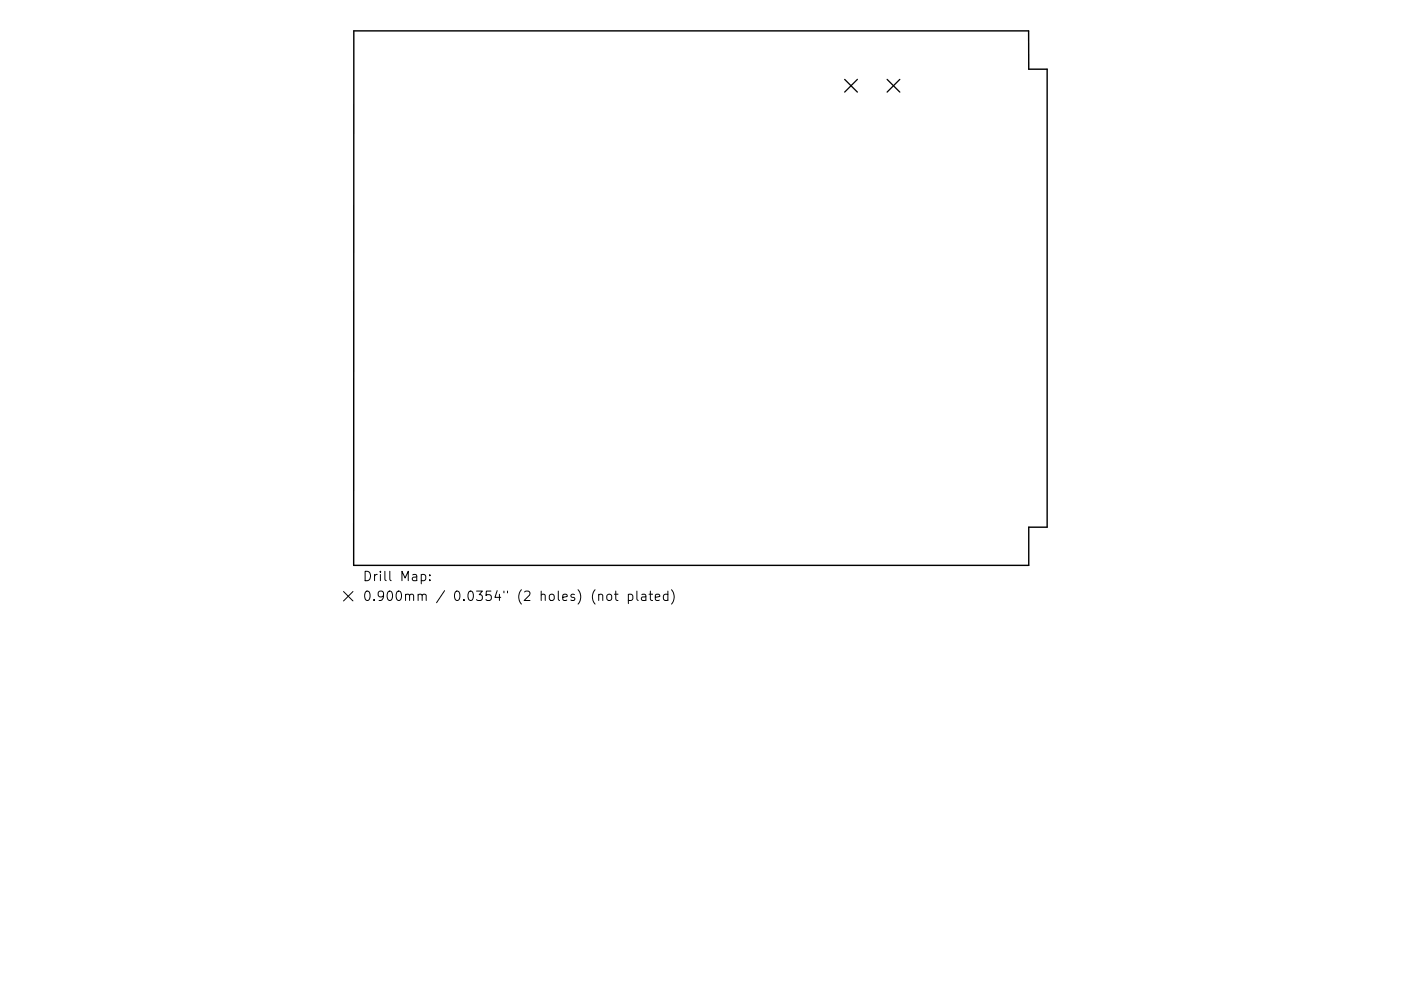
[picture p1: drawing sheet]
<svg xmlns="http://www.w3.org/2000/svg" width="297mm" height="210mm" viewBox="0 0 297 210" stroke-linecap="round" stroke-linejoin="round" font-family="sans-serif">
<defs><g id="words">
<g font-size="2.8">
<text x="76.8" y="123.3">Drill Map:</text>
<text x="76.8" y="127.5">0.900mm / 0.0354&quot; (2 holes) (not plated)</text>
</g>
</g></defs>
<path d="M75 6.6h143.1v8.1h3.9v97.2h-3.9v8.1h-143.1z" fill="none" stroke="#000" stroke-width=".3"/>
<path d="M179.1 16.8l2.7 2.7M181.8 16.8l-2.7 2.7M188.1 16.8l2.7 2.7M190.8 16.8l-2.7 2.7" fill="none" stroke="#000" stroke-width=".27"/>
<g fill="none" stroke="#000" stroke-width=".21">
<path d="M72.8 125.5l2 2M74.8 125.5l-2 2M89.3 122l.6-.1 .4 .4v.5l-.2 .3h-.8M91.1 123v.2M91.1 122v.2M126.9 126.3a.5 .5 0 0 1 .9 .1v1M128.8 126.2l.5-.1 .4 .4v.5l-.4 .4-.5-.1-.1-.3v-.5zM130.3 126.1h.7M130.6 125.4v1.7l.1 .2 .3 .1M133.2 126.2l.6-.1 .4 .4v.5l-.2 .3h-.8M133.2 126.1v2M135 125.4v1.7l.3 .3"/>
<path d="M136.1 126.2h.7l.1 1.2M136.9 126.5l-.6 .1a.39 .39 0 0 0-.3 .4 .39 .39 0 0 0 .3 .4l.6-.1M137.6 126.1h.8M137.9 125.4v1.7l.1 .2 .4 .1M138.9 126.7l1-.2-.1-.3-.6-.1-.3 .3 .1 .9h.8M141.6 126.2l-.6-.1-.3 .4v.5l.1 .3h.8M141.6 125.4v2M142.4 125.1a2.29 2.29 0 0 1 0 3.1"/>
</g>
<use href="#words"/>
</svg>
